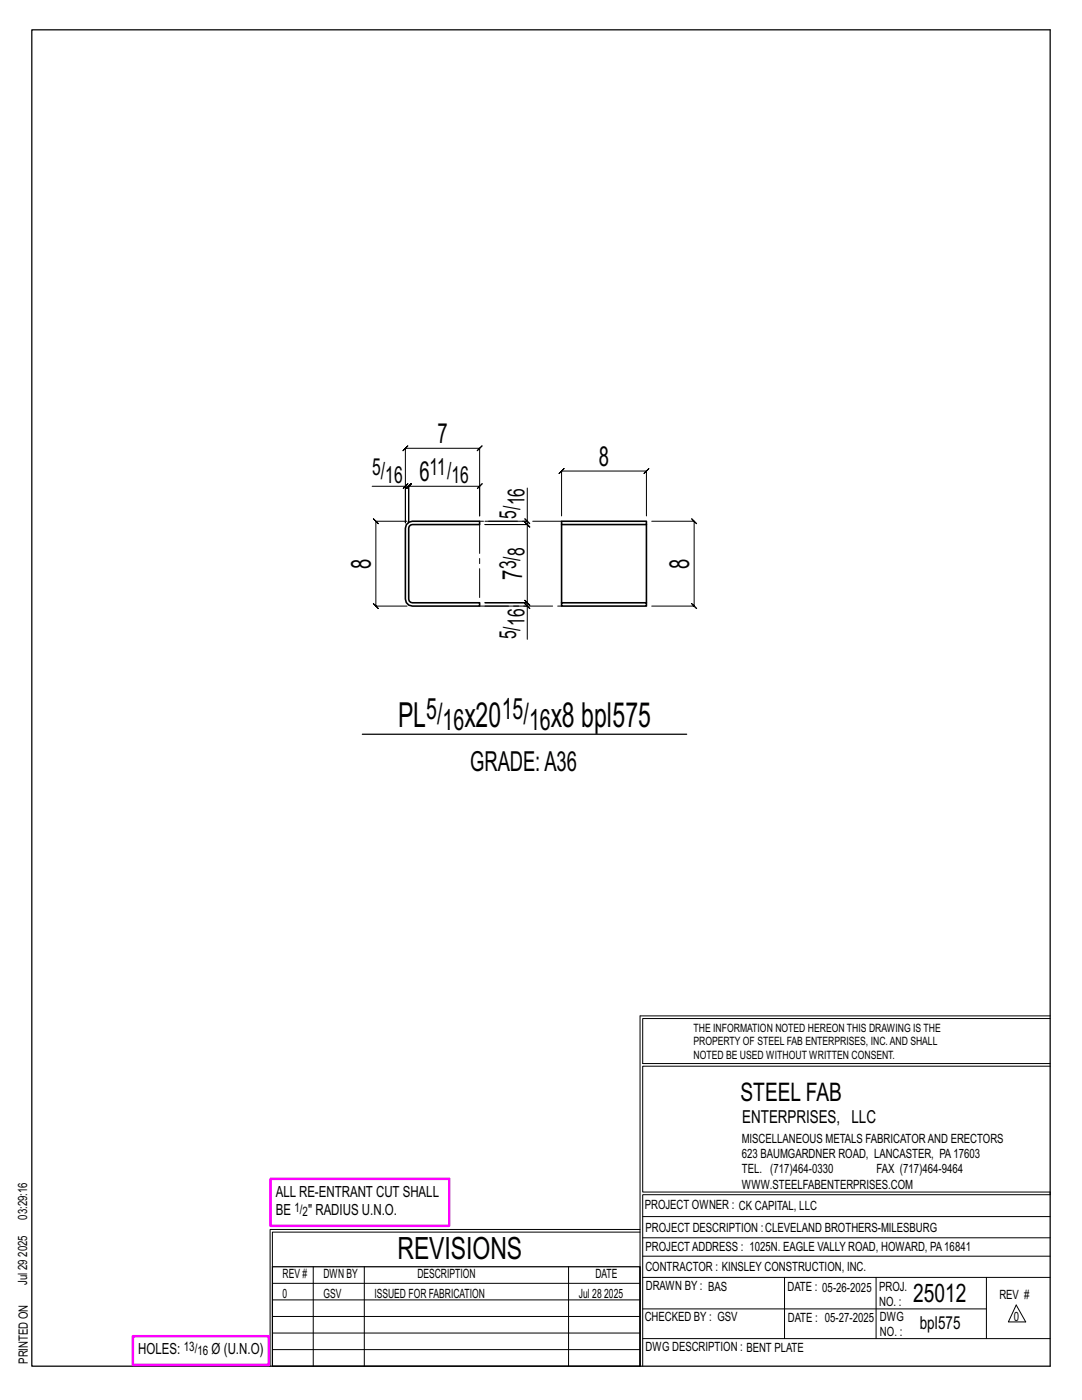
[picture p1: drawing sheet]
<svg xmlns="http://www.w3.org/2000/svg" width="216mm" height="279mm" viewBox="0 0 216 279" stroke-linecap="round" stroke-linejoin="round" font-family="sans-serif">
<defs><g id="words">
<g font-size="6.9">
<text x="79.4" y="145.1">PL</text>
<text x="92.7" y="145.1">x20</text>
<text x="109.9" y="145.1">x8 bpl575</text>
</g>
<text font-size="6.1" x="79.3" y="251.3">REVISIONS</text>
<g font-size="5.9">
<text x="85.1" y="143.5">5/</text>
<text x="100.1" y="143.5">15/</text>
<text x="88.3" y="145.6">16</text>
<text x="105.6" y="145.6">16</text>
</g>
<g font-size="5.5">
<text x="87.3" y="88.5">7</text>
<text x="119.5" y="93">8</text>
<text x="83.7" y="96.1">6</text>
<text x="74" y="113.5" transform="rotate(-90 74 113.5)">8</text>
<text x="137.5" y="113.5" transform="rotate(-90 137.5 113.5)">8</text>
<text x="104.2" y="115.7" transform="rotate(-90 104.2 115.7)">7</text>
<text x="93.8" y="153.8">GRADE:A36</text>
</g>
<g font-size="5.1">
<text x="147.8" y="219.8">STEEL FAB</text>
<text x="182.2" y="259.9">25012</text>
</g>
<g font-size="4.7">
<text x="74.3" y="94.8">5/</text>
<text x="85.7" y="94.8">11/</text>
<text x="76.9" y="96.5">16</text>
<text x="90.1" y="96.5">16</text>
<text x="104.6" y="100.9" transform="rotate(-90 104.6 100.9)">16</text>
<text x="103" y="103.5" transform="rotate(-90 103 103.5)">5/</text>
<text x="103" y="113.6" transform="rotate(-90 103 113.6)">3/</text>
<text x="104.6" y="111" transform="rotate(-90 104.6 111)">8</text>
<text x="104.6" y="125" transform="rotate(-90 104.6 125)">16</text>
<text x="103" y="127.6" transform="rotate(-90 103 127.6)">5/</text>
</g>
<g font-size="3.6">
<text x="148.1" y="224.1">ENTERPRISES, LLC</text>
<text x="183.5" y="265.2">bpl575</text>
</g>
<g font-size="3.1">
<text x="55" y="238.9">ALL RE-ENTRANT CUT SHALL</text>
<text x="55" y="242.5">BE</text>
<text x="61.5" y="242.5">&quot; RADIUS U.N.O.</text>
<text x="27.6" y="270.2">HOLES:</text>
<text x="42.2" y="270.2">Ø (U.N.O)</text>
</g>
<g font-size="2.6">
<text x="58.8" y="241.8">1/</text>
<text x="60.4" y="242.7">2</text>
<text x="36.7" y="269.6">13/</text>
<text x="39.4" y="270.5">16</text>
</g>
<g font-size="2.5">
<text x="148" y="231.2">623 BAUMGARDNER ROAD, LANCASTER, PA17603</text>
<text x="148" y="228.1">MISCELLANEOUS METALS FABRICATORAND ERECTORS</text>
<text x="148" y="237.2">WWW.STEELFABENTERPRISES.COM</text>
<text x="148" y="234.2">TEL. (717)464-0330</text>
<text x="174.9" y="234.2">FAX (717)464-9464</text>
<text x="5.4" y="243.4" transform="rotate(-90 5.4 243.4)">03:29:16</text>
<text x="128.7" y="241.3">PROJECT OWNER : CK CAPITAL, LLC</text>
<text x="128.8" y="246">PROJECT DESCRIPTION :CLEVELAND BROTHERS-MILESBURG</text>
<text x="5.4" y="250.8" transform="rotate(-90 5.4 250.8)">2025</text>
<text x="128.8" y="249.7">PROJECTADDRESS : 1025N. EAGLE VALLY ROAD, HOWARD, PA16841</text>
<text x="5.4" y="256.5" transform="rotate(-90 5.4 256.5)">Jul 29</text>
<text x="56.4" y="255">REV #</text>
<text x="64.5" y="255">DWN BY</text>
<text x="83.3" y="255">DESCRIPTION</text>
<text x="118.8" y="255">DATE</text>
<text x="128.8" y="253.7">CONTRACTOR : KINSLEY CONSTRUCTION, INC.</text>
<text x="128.9" y="257.5">DRAWN BY : BAS</text>
<text x="157.1" y="257.6">DATE : 05-26-2025</text>
<text x="175.4" y="257.7">PROJ.</text>
<text x="56.4" y="259">0</text>
<text x="64.5" y="259">GSV</text>
<text x="74.7" y="259">ISSUED FOR FABRICATION</text>
<text x="115.5" y="259">Jul 28</text>
<text x="120.6" y="259">2025</text>
<text x="128.6" y="263.7">CHECKED BY : GSV</text>
<text x="157.2" y="263.7">DATE : 05-27-2025</text>
<text x="175.4" y="260.7">NO. :</text>
<text x="175.6" y="263.7">DWG</text>
<text x="199.4" y="259.2">REV #</text>
<text x="202.3" y="263.7">0</text>
<text x="128.8" y="269.7">DWG DESCRIPTION : BENT PLATE</text>
<text x="175.6" y="266.7">NO. :</text>
<text x="5.5" y="272.2" transform="rotate(-90 5.5 272.2)">PRINTED ON</text>
</g>
<g font-size="2.3">
<text x="138.4" y="208.6">PROPERTY OF STEEL FAB ENTERPRISES, INC.AND SHALL</text>
<text x="138.4" y="205.9">THE INFORMATION NOTED HEREON THIS DRAWING IS THE</text>
<text x="138.4" y="211.3">NOTED BE USED WITHOUT WRITTEN CONSENT.</text>
</g>
</g></defs>
<g fill="none" stroke="#000" stroke-width=".2">
<path d="M74.3 97h6.6v7.4v-14.9l-.5 .5 1-1-.5 .5h14.8l-.5 .5 1-1-.5 .5v13.5v-6l.5-.5-1 1 .5-.5h-14.1l.5-.5-1 1 .5-.5v7.4v-7.4l.5-.5-1 1 .5-.5h-.7M80.4 97.5l1-1zM105.2 97.4v6.6h-8.4M81.2 104h-6.2l-.5-.5 1 1-.5-.5v17l-.5-.5 1 1-.5-.5h6.2M104.7 103.5l1 1zM105.2 104v.7l-.5-.5 1 1-.5-.5h-8.4h8.4l-.5-.5 1 1-.5-.5v15.6l-.5-.5 1 1-.5-.5h-8.4h8.4l-.5-.5 1 1-.5-.5v.7M112.1 103v-9l-.5 .5 1-1-.5 .5h16.9l-.5 .5 1-1-.5 .5v9M130 104h8.5l-.5-.5 1 1-.5-.5v17l-.5-.5 1 1-.5-.5h-8.5M96.8 121h8.4v6.6M104.7 120.5l1 1zM127.7 202.7v70M127.7 202.7h81.8"/>
<path d="M209.5 203.3h-81.3v9h81.3M209.5 212.8h-81.3v25.1h81.3v.5h-81.3v34.3M54.4 259.4h73.3M54.4 256.1h73.3M62.5 252.8v19.9M72.7 252.8v19.9M113.4 252.8v19.9M127.7 245.4h-73.8v27.3M127.7 245.9h-73.3v6.9M128.2 242.8h81.3M128.2 254.9h81.3M128.2 250.7h81.3"/>
<path d="M128.2 247h81.3M156.5 254.9v12.2M174.8 254.9v12.2M196.8 254.9v12.2M54.4 269.3h73.3M54.4 266h73.3M54.4 262.7h73.3M128.2 261.2h68.6M128.2 267.1h81.3M202.8 260.4l1.9 3.4h-3.5z"/>
</g>
<path d="M6.3 6h203.2v266.7h-203.2zM72.3 146.5h64.7M54.4 252.8h73.3v19.9h-73.3z" fill="none" stroke="#000" stroke-width=".25"/>
<path d="M54 235.3h35.6v9.3h-35.6zM26.5 266.7h27.1v5.7h-27.1z" fill="none" stroke="#f0f" stroke-width=".5"/>
<path d="M81.1 104.7l.5-.5 .7-.2h13.4v.7h-13.4l-.4 .1-.3 .6v14.5l.7 .4h13.4v.7h-13.4l-.7-.2-.5-.5-.2-.7v-14.2zM112.1 104h16.9v.7h-16.9zM112.1 104.7v15.6M129 104.7v15.6M112.1 120.3h16.9v.7h-16.9z" fill="none" stroke="#000" stroke-width=".32"/>
<path d="M95.7 104.7v15.6M112.1 104h-16.4M95.7 121h16.4" fill="none" stroke="#000" stroke-width=".2" stroke-dasharray="5.8 1 1 1"/>
<use href="#words"/>
</svg>
